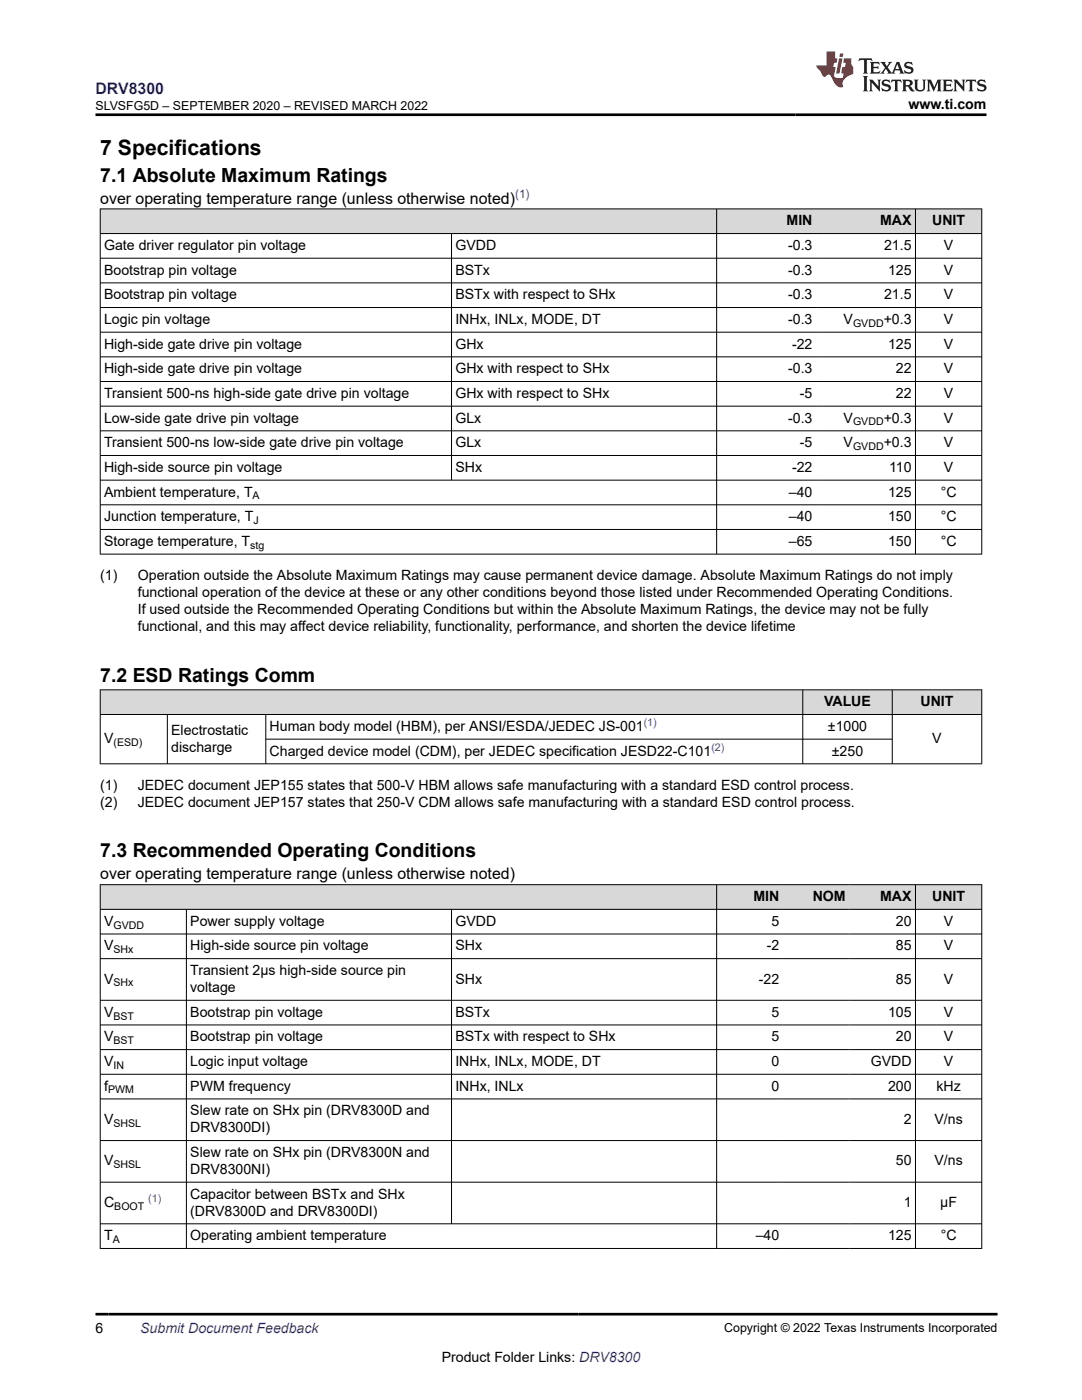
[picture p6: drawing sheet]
<svg xmlns="http://www.w3.org/2000/svg" width="216mm" height="279mm" viewBox="0 0 216 279" stroke-linecap="round" stroke-linejoin="round" font-family="sans-serif">
<defs><g id="words">
<text font-size="4.2" x="20" y="30.9">7 Specifications</text>
<g font-size="3.9">
<text x="20" y="36.3">7.1 Absolute Maximum Ratings</text>
<text x="20" y="136">7.2 ESD Ratings Comm</text>
<text x="20" y="171.1">7.3 Recommended Operating Conditions</text>
</g>
<text font-size="3.2" fill="#00f" x="19" y="18.7">DRV8300</text>
<g font-size="3.2">
<text x="20" y="40.6">over operating temperature range (unless otherwise noted)</text>
<text x="20" y="175.5">over operating temperature range (unless otherwise noted)</text>
</g>
<g font-size="2.8">
<text x="181.3" y="21.8">www.ti.com</text>
<text x="157" y="45">MIN</text>
<text x="175.6" y="45">MAX</text>
<text x="186" y="45">UNIT</text>
<text x="20.8" y="49.9">Gate driver regulator pin voltage</text>
<text x="90.9" y="49.9">GVDD</text>
<text x="157.3" y="49.9">-0.3</text>
<text x="176.4" y="49.9">21.5</text>
<text x="188.3" y="49.9">V</text>
<text x="20.8" y="54.8">Bootstrap pin voltage</text>
<text x="20.8" y="59.7">Bootstrap pin voltage</text>
<text x="90.9" y="54.8">BSTx</text>
<text x="90.9" y="59.7">BSTx with respect to SHx</text>
<text x="157.3" y="54.8">-0.3</text>
<text x="157.3" y="59.7">-0.3</text>
<text x="176.4" y="59.7">21.5</text>
<text x="177.2" y="54.8">125</text>
<text x="188.3" y="54.8">V</text>
<text x="188.3" y="59.7">V</text>
<text x="20.8" y="64.6">Logic pin voltage</text>
<text x="90.9" y="64.6">INHx, INLx, MODE, DT</text>
<text x="157.3" y="64.6">-0.3</text>
<text x="168.3" y="64.6">V</text>
<text x="176.3" y="64.6">+0.3</text>
<text x="188.3" y="64.6">V</text>
<text x="20.8" y="69.6">High-side gate drive pin voltage</text>
<text x="90.9" y="69.6">GHx</text>
<text x="158.1" y="69.6">-22</text>
<text x="177.2" y="69.6">125</text>
<text x="188.3" y="69.6">V</text>
<text x="20.8" y="74.5">High-side gate drive pin voltage</text>
<text x="90.9" y="74.5">GHx with respect to SHx</text>
<text x="157.3" y="74.5">-0.3</text>
<text x="178.8" y="74.5">22</text>
<text x="188.3" y="74.5">V</text>
<text x="20.8" y="79.4">Transient 500-ns high-side gate drive pin voltage</text>
<text x="90.9" y="79.4">GHx with respect to SHx</text>
<text x="159.6" y="79.4">-5</text>
<text x="178.8" y="79.4">22</text>
<text x="188.3" y="79.4">V</text>
<text x="20.8" y="84.3">Low-side gate drive pin voltage</text>
<text x="20.8" y="89.3">Transient 500-ns low-side gate drive pin voltage</text>
<text x="90.9" y="84.3">GLx</text>
<text x="90.9" y="89.3">GLx</text>
<text x="157.3" y="84.3">-0.3</text>
<text x="159.6" y="89.3">-5</text>
<text x="168.3" y="84.3">V</text>
<text x="168.3" y="89.3">V</text>
<text x="176.3" y="84.3">+0.3</text>
<text x="176.3" y="89.3">+0.3</text>
<text x="188.3" y="84.3">V</text>
<text x="188.3" y="89.3">V</text>
<text x="20.8" y="94.2">High-side source pin voltage</text>
<text x="90.9" y="94.2">SHx</text>
<text x="158.1" y="94.2">-22</text>
<text x="177.4" y="94.2">110</text>
<text x="188.3" y="94.2">V</text>
<text x="20.8" y="99.1">Ambient temperature, T</text>
<text x="157.4" y="99.1">–40</text>
<text x="177.2" y="99.1">125</text>
<text x="187.7" y="99.1">°C</text>
<text x="20.8" y="104">Junction temperature, T</text>
<text x="157.4" y="104">–40</text>
<text x="177.2" y="104">150</text>
<text x="187.7" y="104">°C</text>
<text x="20.8" y="108.9">Storage temperature, T</text>
<text x="157.4" y="108.9">–65</text>
<text x="177.2" y="108.9">150</text>
<text x="187.7" y="108.9">°C</text>
<text x="20" y="115.7">(1)</text>
<text x="27.5" y="115.7">Operation outside the Absolute Maximum Ratings may cause permanent device damage. Absolute Maximum Ratings do not imply</text>
<text x="27.5" y="119.1">functional operation of the device at these or any other conditions beyond those listed under Recommended Operating Conditions.</text>
<text x="27.5" y="122.5">If used outside the Recommended Operating Conditions but within the Absolute Maximum Ratings, the device may not be fully</text>
<text x="27.5" y="125.9">functional, and this may affect device reliability, functionality, performance, and shorten the device lifetime</text>
<text x="164.4" y="140.9">VALUE</text>
<text x="183.7" y="140.9">UNIT</text>
<text x="20.8" y="148.3">V</text>
<text x="34.2" y="146.6">Electrostatic</text>
<text x="53.8" y="145.9">Human body model (HBM), per ANSI/ESDA/JEDEC JS-001</text>
<text x="165.2" y="145.9">±1000</text>
<text x="186" y="148.3">V</text>
<text x="34.2" y="150">discharge</text>
<text x="53.8" y="150.8">Charged device model (CDM), per JEDEC specification JESD22-C101</text>
<text x="166" y="150.8">±250</text>
<text x="20" y="157.6">(1)</text>
<text x="20" y="161">(2)</text>
<text x="27.5" y="157.6">JEDEC document JEP155 states that 500-V HBM allows safe manufacturing with a standard ESD control process.</text>
<text x="27.5" y="161">JEDEC document JEP157 states that 250-V CDM allows safe manufacturing with a standard ESD control process.</text>
<text x="150.3" y="179.8">MIN</text>
<text x="162.2" y="179.8">NOM</text>
<text x="175.6" y="179.8">MAX</text>
<text x="186" y="179.8">UNIT</text>
<text x="20.8" y="184.8">V</text>
<text x="38" y="184.8">Power supply voltage</text>
<text x="90.9" y="184.8">GVDD</text>
<text x="153.9" y="184.8">5</text>
<text x="178.8" y="184.8">20</text>
<text x="188.3" y="184.8">V</text>
<text x="20.8" y="189.7">V</text>
<text x="38" y="189.7">High-side source pin voltage</text>
<text x="90.9" y="189.7">SHx</text>
<text x="153" y="189.7">-2</text>
<text x="178.8" y="189.7">85</text>
<text x="188.3" y="189.7">V</text>
<text x="20.8" y="196.3">V</text>
<text x="38" y="194.6">Transient 2µs high-side source pin</text>
<text x="38" y="198">voltage</text>
<text x="90.9" y="196.3">SHx</text>
<text x="151.4" y="196.3">-22</text>
<text x="178.8" y="196.3">85</text>
<text x="188.3" y="196.3">V</text>
<text x="20.8" y="202.9">V</text>
<text x="38" y="202.9">Bootstrap pin voltage</text>
<text x="90.9" y="202.9">BSTx</text>
<text x="153.9" y="202.9">5</text>
<text x="177.2" y="202.9">105</text>
<text x="188.3" y="202.9">V</text>
<text x="20.8" y="207.8">V</text>
<text x="38" y="207.8">Bootstrap pin voltage</text>
<text x="90.9" y="207.8">BSTx with respect to SHx</text>
<text x="153.9" y="207.8">5</text>
<text x="178.8" y="207.8">20</text>
<text x="188.3" y="207.8">V</text>
<text x="20.8" y="212.7">V</text>
<text x="38" y="212.7">Logic input voltage</text>
<text x="90.9" y="212.7">INHx, INLx, MODE, DT</text>
<text x="153.9" y="212.7">0</text>
<text x="173.8" y="212.7">GVDD</text>
<text x="188.3" y="212.7">V</text>
<text x="20.8" y="217.7">f</text>
<text x="38" y="217.7">PWM frequency</text>
<text x="90.9" y="217.7">INHx, INLx</text>
<text x="153.9" y="217.7">0</text>
<text x="177.2" y="217.7">200</text>
<text x="186.9" y="217.7">kHz</text>
<text x="20.8" y="224.3">V</text>
<text x="38" y="222.6">Slew rate on SHx pin (DRV8300D and</text>
<text x="38" y="226">DRV8300DI)</text>
<text x="180.3" y="224.3">2</text>
<text x="186.5" y="224.3">V/ns</text>
<text x="20.8" y="232.6">V</text>
<text x="38" y="230.9">Slew rate on SHx pin (DRV8300N and</text>
<text x="178.8" y="232.6">50</text>
<text x="186.5" y="232.6">V/ns</text>
<text x="38" y="234.3">DRV8300NI)</text>
<text x="38" y="239.2">Capacitor between BSTx and SHx</text>
<text x="20.8" y="240.9">C</text>
<text x="38" y="242.6">(DRV8300D and DRV8300DI)</text>
<text x="180.3" y="240.9">1</text>
<text x="187.6" y="240.9">µF</text>
<text x="20.8" y="247.5">T</text>
<text x="38" y="247.5">Operating ambient temperature</text>
<text x="150.8" y="247.5">–40</text>
<text x="177.2" y="247.5">125</text>
<text x="187.7" y="247.5">°C</text>
<text x="19" y="266.1">6</text>
<text x="88.1" y="271.7">Product Folder Links: DRV8300</text>
</g>
<text font-size="2.8" fill="#00f" x="28" y="266.1">Submit Document Feedback</text>
<g font-size="2.5">
<text x="19.1" y="21.9">SLVSFG5D – SEPTEMBER 2020 – REVISED MARCH 2022</text>
<text x="144.5" y="265.8">Copyright © 2022 Texas Instruments Incorporated</text>
</g>
<text font-size="2.4" fill="#00f" x="102.8" y="39.6">(1)</text>
<g font-size="2.1">
<text x="170.2" y="65.2">GVDD</text>
<text x="170.2" y="84.9">GVDD</text>
<text x="170.2" y="89.8">GVDD</text>
<text x="50.4" y="99.7">A</text>
<text x="50.6" y="104.6">J</text>
<text x="49.9" y="109.5">stg</text>
<text x="22.6" y="148.9">(ESD)</text>
<text x="22.6" y="185.3">GVDD</text>
<text x="22.6" y="190.2">SHx</text>
<text x="22.6" y="196.9">SHx</text>
<text x="22.6" y="203.5">BST</text>
<text x="22.6" y="208.4">BST</text>
<text x="22.6" y="213.3">IN</text>
<text x="21.6" y="218.2">PWM</text>
<text x="22.6" y="224.8">SHSL</text>
<text x="22.6" y="233.2">SHSL</text>
<text x="22.8" y="241.5">BOOT</text>
<text x="22.5" y="248.1">A</text>
</g>
<g font-size="2.1" fill="#00f">
<text x="128.5" y="144.9">(1)</text>
<text x="142" y="149.8">(2)</text>
<text x="29.6" y="240">(1)</text>
</g>
</g></defs>
<g fill="#d8d8d8">
<path d="M20 41.7h175.9v4.9h-175.9z" fill-rule="evenodd"/>
<path d="M20.1 41.8h122.8v4.7h-122.8z" fill-rule="evenodd"/>
<path d="M143.1 41.8h19.7v4.7h-19.7z" fill-rule="evenodd"/>
<path d="M162.8 41.8h19.8v4.7h-19.8z" fill-rule="evenodd"/>
<path d="M182.7 41.8h13.1v4.7h-13.1z" fill-rule="evenodd"/>
</g>
<g fill="none" stroke="#000" stroke-width=".2">
<path d="M19.9 41.7h176.1M19.9 46.6h176.1M19.9 51.5h176.1M19.9 56.5h176.1M20 41.6v69M90.1 46.6v49.3M143 41.6v69M182.7 41.6v69M195.9 41.6v69M19.9 61.4h176.1M19.9 66.3h176.1M19.9 71.2h176.1"/>
<path d="M19.9 76.1h176.1M19.9 81.1h176.1M19.9 86h176.1M19.9 90.9h176.1M19.9 95.8h176.1M19.9 100.7h176.1M19.9 105.7h176.1M19.9 110.6h176.1"/>
</g>
<g fill="#d8d8d8">
<path d="M20 137.7h175.9v4.9h-175.9z" fill-rule="evenodd"/>
<path d="M20.1 137.7h140v4.8h-140z" fill-rule="evenodd"/>
<path d="M160.2 137.7h17.8v4.8h-17.8z" fill-rule="evenodd"/>
<path d="M178.1 137.7h17.7v4.8h-17.7z" fill-rule="evenodd"/>
</g>
<path d="M19.9 137.7h176.1M20 137.6v14.9M160.2 137.6v14.9M178 137.6v14.9M195.9 137.6v14.9M19.9 142.6h176.1M19.9 152.4h176.1M33.4 142.6v9.9M53 142.6v9.9M53 147.5h125.1" fill="none" stroke="#000" stroke-width=".2"/>
<g fill="#d8d8d8">
<path d="M20 176.6h175.9v4.9h-175.9z" fill-rule="evenodd"/>
<path d="M20.1 176.6h122.8v4.8h-122.8z" fill-rule="evenodd"/>
<path d="M143.1 176.6h13.1v4.8h-13.1z" fill-rule="evenodd"/>
<path d="M156.2 176.6h13.2v4.8h-13.2z" fill-rule="evenodd"/>
<path d="M169.4 176.6h13.2v4.8h-13.2z" fill-rule="evenodd"/>
<path d="M182.7 176.6h13.1v4.8h-13.1z" fill-rule="evenodd"/>
</g>
<g fill="none" stroke="#000" stroke-width=".2">
<path d="M19.9 176.6h176.1M20 176.5v72.7M143 176.5v72.7M182.7 176.5v72.7M195.9 176.5v72.7M19.9 181.5h176.1M19.9 186.4h176.1M19.9 191.3h176.1M19.9 199.6h176.1M37.2 181.5v67.7M90.1 181.5v62.8M19.9 204.5h176.1"/>
<path d="M19.9 209.5h176.1M19.9 214.4h176.1M19.9 219.3h176.1M19.9 227.6h176.1M19.9 235.9h176.1M19.9 244.2h176.1M19.9 249.2h176.1"/>
</g>
<path d="M171.5 11.6l-.2 .6 .5-.2h.6v.1v2.2l-.2 .4h1l-.2-.4v-2.2v-.1h.5l.5 .2-.1-.6zM173.6 12.4l.2 .3v1.6l-.2 .4h1.9l.1-.6a1.08 1.08 0 0 1-1.3 .2v-.7h.6l.4 .2v-.7l-.4 .2h-.6v-.5l.2-.2a1 1 0 0 1 1 .3l-.1-.5zM175.7 12.4l.9 1.1-1 1.2h.9l-.2-.2 .5-.8 .4 .8-.2 .2h1.6l-.2-.2 .2-.5h.9l.1 .5-.1 .2h.9l-.2-.4-.8-1.9h-.5l-.9 2.1-.9-1.1 .9-1h-.8l.2 .2-.4 .6-.4-.6 .2-.2zM179 12.8l.4 1h-.7zM180.7 12.5a.65 .65 0 0 0-.2 .7 .65 .65 0 0 0 .6 .5l.6 .1 .1 .3a.79 .79 0 0 1-.7 .4 .79 .79 0 0 1-.7-.5l.1 .7 .2-.1a.93 .93 0 0 0 1.1 0 .93 .93 0 0 0 .4-.9 1.46 1.46 0 0 0-1.2-.6l-.1-.3a1.09 1.09 0 0 1 1.2 .2l-.2-.6-.1 .1-.5-.2zM172.2 15.2l.2 .4v2.2l-.2 .4h1l-.2-.4v-2.2l.2-.4zM173.4 15.9l.2 .4v1.5l-.2 .4h.8l-.3-.4 .1-1.3 1.6 1.8v-2l.2-.4h-.7l.1 .2 .1 1.1-1.2-1.3zM176.2 16a.65 .65 0 0 0-.2 .8 .65 .65 0 0 0 .6 .4l.6 .2 .1 .2a.79 .79 0 0 1-.7 .4 .79 .79 0 0 1-.7-.5l.1 .7 .2-.1a.93 .93 0 0 0 1.1 .1 .93 .93 0 0 0 .4-1 1.46 1.46 0 0 0-1.2-.5l-.1-.4a1.09 1.09 0 0 1 1.2 .2l-.1-.6-.2 .1-.5-.1zM177.9 15.9l-.1 .6a.63 .63 0 0 1 .8-.3v1.6l-.3 .4h1l-.2-.4v-1.6a.66 .66 0 0 1 .8 .3l-.1-.6zM180 15.9l.2 .4v1.5l-.2 .4h1l-.2-.2-.1-.7h.5l.1 .2a.79 .79 0 0 0 1.2 .6l-1-.9a.61 .61 0 0 0 .6-.6 .61 .61 0 0 0-.5-.7zM180.8 16.2h.1a.47 .47 0 0 1 .5 .1 .47 .47 0 0 1 .1 .5l-.1 .1-.7 .1zM182.3 15.9l.2 .2a2.27 2.27 0 0 0 .4 2 1.04 1.04 0 0 0 1.7-.7v-1.3l.2-.2h-.8l.2 .4v1.1a.6 .6 0 0 1-.6 .6 .6 .6 0 0 1-.6-.6v-1.1l.3-.4zM184.9 15.9l.2 .4v1.5l-.2 .4h.8l-.3-.4v-1.4l.9 1.9 .9-1.9v1.4l-.3 .4h1l-.2-.4v-1.5l.2-.4h-.8l-.7 1.5-.6-1.5zM188.1 15.9l.2 .4v1.5l-.2 .4h1.9l.1-.6a1.09 1.09 0 0 1-1.3 .2v-.7h.6l.4 .2v-.6l-.4 .2h-.6v-.6l.2-.1a1.01 1.01 0 0 1 1 .3l-.1-.6zM190.2 15.9l.3 .4v1.5l-.3 .4h.8l-.2-.4v-1.3l1.6 1.8v-2l.2-.4h-.7l.2 .2v1.1l-1.2-1.3zM192.8 15.9l-.1 .6a.63 .63 0 0 1 .8-.3v1.6l-.3 .4h1l-.2-.4v-1.6a.66 .66 0 0 1 .8 .3l-.1-.6zM195.2 16a.65 .65 0 0 0-.2 .8 .65 .65 0 0 0 .6 .4l.6 .2 .2 .2a.79 .79 0 0 1-.7 .4 .79 .79 0 0 1-.7-.5l.1 .7 .2-.1a.93 .93 0 0 0 1 .1 .93 .93 0 0 0 .5-1 1.46 1.46 0 0 0-1.3-.5v-.4a1.09 1.09 0 0 1 1.2 .2l-.2-.6-.2 .1-.5-.1z" fill="#231f20"/>
<path d="M164.9 10.3v2.7h-2l.1 .4 .8 1a.95 .95 0 0 0 1 .9 .59 .59 0 0 1 .5-.4 .59 .59 0 0 1 .5 .3l.4 .8a1.59 1.59 0 0 0 2.1 1.4 1.61 1.61 0 0 1 1-2.3l1-.3-.1-1.5a1.59 1.59 0 0 1-.3-1.7h-1.5l-.2 .9h.6l-.2 .9h-.5l-.2 .9v.3l.4 .1-.1 .9h-.7a.73 .73 0 0 1-1-.7l.3-1.5h-.5l.1-.9h.5l.2-.9h-.5v-1.3zM167.4 11.6l-.6 3.1h.7l.6-3.1zM167.6 10.7l-.1 .6h.7l.1-.6z" fill="#ed1c24"/>
<path d="M19 22.9h177.8M19 262.3h180" fill="none" stroke="#000" stroke-width=".53"/>
<use href="#words"/>
</svg>
